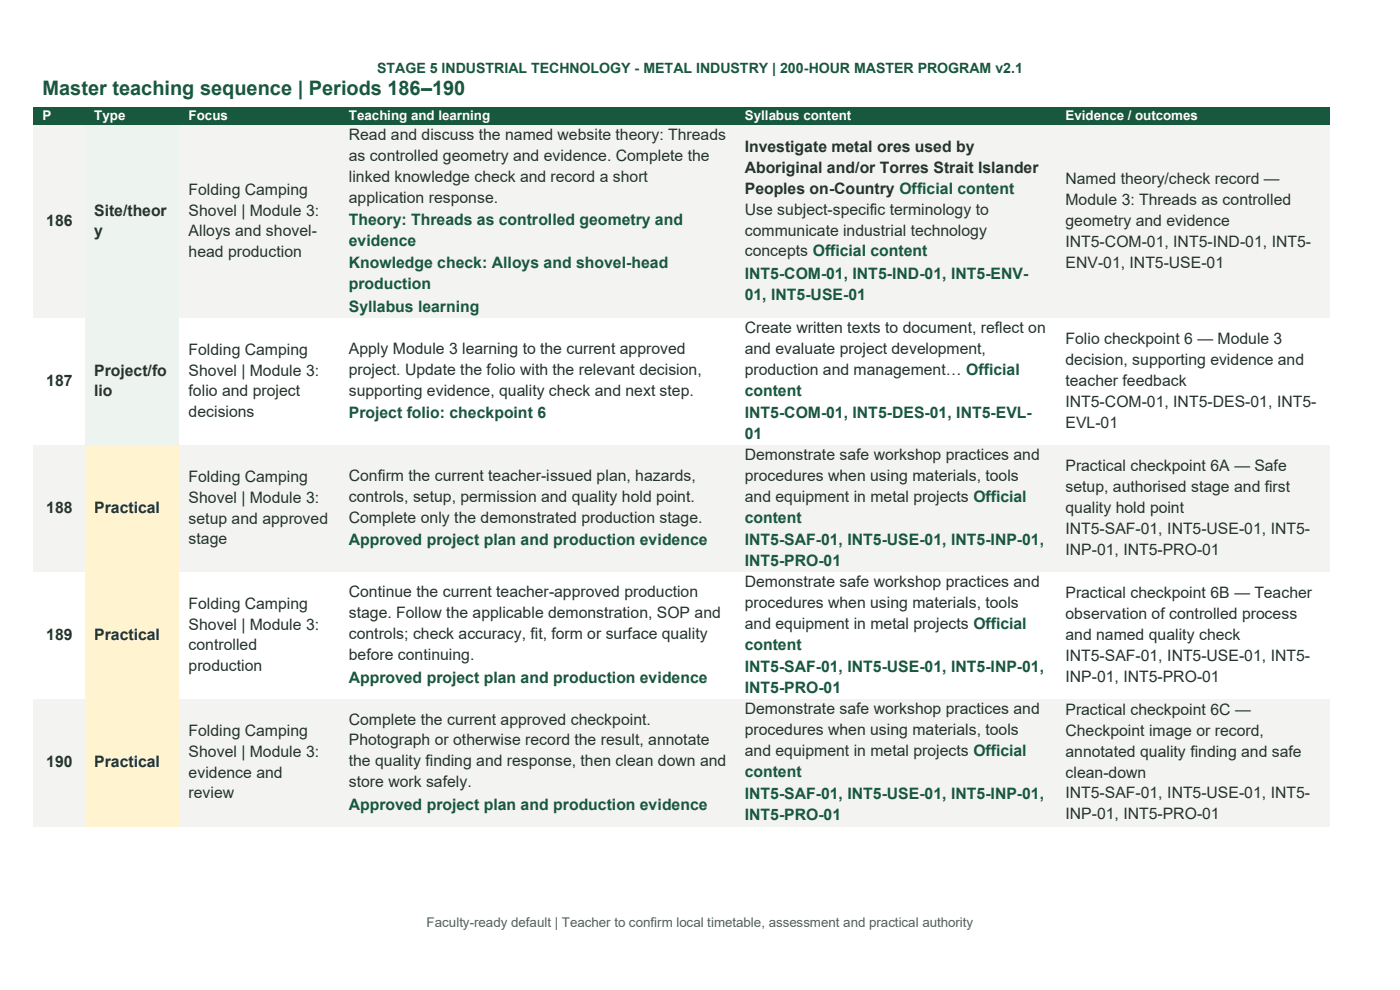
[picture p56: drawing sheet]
<svg xmlns="http://www.w3.org/2000/svg" width="297mm" height="210mm" viewBox="0 0 297 210" stroke-linecap="round" stroke-linejoin="round" font-family="sans-serif">
<defs><g id="words">
<text font-size="4.2" fill="#17583f" x="9" y="20.1">Master teaching sequence | Periods 186–190</text>
<g font-size="3.3" fill="#25342d">
<text x="74" y="29.7">Read and discuss the named website theory: Threads</text>
<text x="74" y="34.1">as controlled geometry and evidence. Complete the</text>
<text x="158" y="32.3">Investigate metal ores used by</text>
<text x="40" y="41.3">Folding Camping</text>
<text x="74" y="38.5">linked knowledge check and record a short</text>
<text x="158" y="36.7">Aboriginal and/or Torres Strait Islander</text>
<text x="158" y="41.1">Peoples on-Country Official content</text>
<text x="226" y="39.1">Named theory/check record —</text>
<text x="9.8" y="47.9">186</text>
<text x="20" y="45.7">Site/theor</text>
<text x="40" y="45.7">Shovel | Module 3:</text>
<text x="74" y="43">application response.</text>
<text x="158" y="45.6">Use subject-specific terminology to</text>
<text x="226" y="43.5">Module 3: Threads as controlled</text>
<text x="226" y="47.9">geometry and evidence</text>
<text x="20" y="50.1">y</text>
<text x="40" y="50.1">Alloys and shovel-</text>
<text x="158" y="50">communicate industrial technology</text>
<text x="226" y="52.4">INT5-COM-01, INT5-IND-01, INT5-</text>
<text x="40" y="54.6">head production</text>
<text x="158" y="54.4">concepts Official content</text>
<text x="226" y="56.8">ENV-01, INT5-USE-01</text>
<text x="158" y="70.6">Create written texts to document, reflect on</text>
<text x="40" y="75.2">Folding Camping</text>
<text x="74" y="75.1">Apply Module 3 learning to the current approved</text>
<text x="158" y="75.1">and evaluate project development,</text>
<text x="226" y="73">Folio checkpoint 6 — Module 3</text>
<text x="226" y="77.4">decision, supporting evidence and</text>
<text x="9.8" y="81.9">187</text>
<text x="20" y="79.7">Project/fo</text>
<text x="40" y="79.7">Shovel | Module 3:</text>
<text x="74" y="79.5">project. Update the folio with the relevant decision,</text>
<text x="74" y="83.9">supporting evidence, quality check and next step.</text>
<text x="158" y="79.5">production and management… Official</text>
<text x="226" y="81.9">teacher feedback</text>
<text x="20" y="84.1">lio</text>
<text x="40" y="84.1">folio and project</text>
<text x="40" y="88.5">decisions</text>
<text x="226" y="86.3">INT5-COM-01, INT5-DES-01, INT5-</text>
<text x="226" y="90.7">EVL-01</text>
<text x="74" y="102">Confirm the current teacher-issued plan, hazards,</text>
<text x="158" y="97.6">Demonstrate safe workshop practices and</text>
<text x="158" y="102">procedures when using materials, tools</text>
<text x="226" y="100">Practical checkpoint 6A — Safe</text>
<text x="40" y="102.2">Folding Camping</text>
<text x="40" y="106.6">Shovel | Module 3:</text>
<text x="74" y="106.4">controls, setup, permission and quality hold point.</text>
<text x="158" y="106.4">and equipment in metal projects Official</text>
<text x="226" y="104.4">setup, authorised stage and first</text>
<text x="9.8" y="108.8">188</text>
<text x="20" y="108.8">Practical</text>
<text x="40" y="111.1">setup and approved</text>
<text x="74" y="110.9">Complete only the demonstrated production stage.</text>
<text x="226" y="108.8">quality hold point</text>
<text x="226" y="113.3">INT5-SAF-01, INT5-USE-01, INT5-</text>
<text x="40" y="115.5">stage</text>
<text x="226" y="117.7">INP-01, INT5-PRO-01</text>
<text x="158" y="124.5">Demonstrate safe workshop practices and</text>
<text x="40" y="129.1">Folding Camping</text>
<text x="74" y="126.7">Continue the current teacher-approved production</text>
<text x="74" y="131.2">stage. Follow the applicable demonstration, SOP and</text>
<text x="158" y="129">procedures when using materials, tools</text>
<text x="226" y="126.9">Practical checkpoint 6B — Teacher</text>
<text x="226" y="131.3">observation of controlled process</text>
<text x="9.8" y="135.8">189</text>
<text x="20" y="135.8">Practical</text>
<text x="40" y="133.6">Shovel | Module 3:</text>
<text x="40" y="138">controlled</text>
<text x="74" y="135.6">controls; check accuracy, fit, form or surface quality</text>
<text x="158" y="133.4">and equipment in metal projects Official</text>
<text x="226" y="135.8">and named quality check</text>
<text x="40" y="142.4">production</text>
<text x="74" y="140">before continuing.</text>
<text x="226" y="140.2">INT5-SAF-01, INT5-USE-01, INT5-</text>
<text x="226" y="144.6">INP-01, INT5-PRO-01</text>
<text x="74" y="153.7">Complete the current approved checkpoint.</text>
<text x="158" y="151.5">Demonstrate safe workshop practices and</text>
<text x="158" y="155.9">procedures when using materials, tools</text>
<text x="226" y="151.7">Practical checkpoint 6C —</text>
<text x="40" y="156.1">Folding Camping</text>
<text x="40" y="160.5">Shovel | Module 3:</text>
<text x="74" y="158.1">Photograph or otherwise record the result, annotate</text>
<text x="158" y="160.4">and equipment in metal projects Official</text>
<text x="226" y="156.1">Checkpoint image or record,</text>
<text x="226" y="160.5">annotated quality finding and safe</text>
<text x="9.8" y="162.7">190</text>
<text x="20" y="162.7">Practical</text>
<text x="40" y="165">evidence and</text>
<text x="74" y="162.6">the quality finding and response, then clean down and</text>
<text x="74" y="167">store work safely.</text>
<text x="226" y="165">clean-down</text>
<text x="40" y="169.4">review</text>
<text x="226" y="169.4">INT5-SAF-01, INT5-USE-01, INT5-</text>
<text x="226" y="173.8">INP-01, INT5-PRO-01</text>
</g>
<g font-size="3.3" fill="#17583f">
<text x="74" y="47.8">Theory: Threads as controlled geometry and</text>
<text x="74" y="52.2">evidence</text>
<text x="74" y="56.9">Knowledge check: Alloys and shovel-head</text>
<text x="158" y="59.2">INT5-COM-01, INT5-IND-01, INT5-ENV-</text>
<text x="74" y="61.4">production</text>
<text x="158" y="63.6">01, INT5-USE-01</text>
<text x="74" y="66.2">Syllabus learning</text>
<text x="158" y="83.9">content</text>
<text x="74" y="88.7">Project folio: checkpoint 6</text>
<text x="158" y="88.7">INT5-COM-01, INT5-DES-01, INT5-EVL-</text>
<text x="158" y="93.2">01</text>
<text x="158" y="110.9">content</text>
<text x="74" y="115.6">Approved project plan and production evidence</text>
<text x="158" y="115.6">INT5-SAF-01, INT5-USE-01, INT5-INP-01,</text>
<text x="158" y="120.1">INT5-PRO-01</text>
<text x="158" y="137.8">content</text>
<text x="158" y="142.6">INT5-SAF-01, INT5-USE-01, INT5-INP-01,</text>
<text x="74" y="144.8">Approved project plan and production evidence</text>
<text x="158" y="147">INT5-PRO-01</text>
<text x="158" y="164.8">content</text>
<text x="74" y="171.8">Approved project plan and production evidence</text>
<text x="158" y="169.5">INT5-SAF-01, INT5-USE-01, INT5-INP-01,</text>
<text x="158" y="174">INT5-PRO-01</text>
</g>
<text font-size="3" fill="#17583f" x="80" y="15.5">STAGE 5 INDUSTRIAL TECHNOLOGY - METAL INDUSTRY | 200-HOUR MASTER PROGRAM v2.1</text>
<g font-size="2.8" fill="#fff">
<text x="9" y="25.5">P</text>
<text x="20" y="25.5">Type</text>
<text x="40" y="25.5">Focus</text>
<text x="74" y="25.5">Teaching and learning</text>
<text x="158" y="25.5">Syllabus content</text>
<text x="226" y="25.5">Evidence / outcomes</text>
</g>
<text font-size="2.8" fill="#51645b" x="90.5" y="196.8">Faculty-ready default | Teacher to confirm local timetable, assessment and practical authority</text>
</g></defs>
<g fill="#17583f">
<path d="M7.1 22.8h11v3.8h-11z" fill-rule="evenodd"/>
<path d="M9 22.8h7.2v3.8h-7.2z" fill-rule="evenodd"/>
<path d="M18.1 22.8h20v3.8h-20z" fill-rule="evenodd"/>
<path d="M20 22.8h16.2v3.8h-16.2z" fill-rule="evenodd"/>
<path d="M38.1 22.8h34v3.8h-34z" fill-rule="evenodd"/>
<path d="M40 22.8h30.2v3.8h-30.2z" fill-rule="evenodd"/>
<path d="M72.1 22.8h84v3.8h-84z" fill-rule="evenodd"/>
<path d="M74 22.8h80.2v3.8h-80.2z" fill-rule="evenodd"/>
<path d="M156.1 22.8h68v3.8h-68z" fill-rule="evenodd"/>
<path d="M158 22.8h64.2v3.8h-64.2z" fill-rule="evenodd"/>
<path d="M224.1 22.8h58v3.8h-58z" fill-rule="evenodd"/>
<path d="M226 22.8h54.2v3.8h-54.2z" fill-rule="evenodd"/>
</g>
<g fill="#f3f4f2">
<path d="M7.1 26.6h11v40.9h-11z" fill-rule="evenodd"/>
<path d="M9 44.8h7.2v4.4h-7.2z" fill-rule="evenodd"/>
</g>
<g fill="#edf4ef">
<path d="M18.1 26.6h20v40.9h-20z" fill-rule="evenodd"/>
<path d="M20 42.6h16.2v4.4h-16.2z" fill-rule="evenodd"/>
<path d="M20 47h16.2v4.4h-16.2z" fill-rule="evenodd"/>
</g>
<g fill="#f3f4f2">
<path d="M38.1 26.6h34v40.9h-34z" fill-rule="evenodd"/>
<path d="M40 38.1h30.2v4.5h-30.2z" fill-rule="evenodd"/>
<path d="M40 42.6h30.2v4.4h-30.2z" fill-rule="evenodd"/>
<path d="M40 47h30.2v4.4h-30.2z" fill-rule="evenodd"/>
<path d="M40 51.4h30.2v4.5h-30.2z" fill-rule="evenodd"/>
<path d="M72.1 26.6h84v40.9h-84z" fill-rule="evenodd"/>
<path d="M74 26.6h80.2v4.4h-80.2z" fill-rule="evenodd"/>
<path d="M74 31h80.2v4.4h-80.2z" fill-rule="evenodd"/>
<path d="M74 35.4h80.2v4.4h-80.2z" fill-rule="evenodd"/>
<path d="M74 39.8h80.2v4.5h-80.2z" fill-rule="evenodd"/>
<path d="M74 44.3h80.2v4.8h-80.2z" fill-rule="evenodd"/>
<path d="M74 49.1h80.2v4.4h-80.2z" fill-rule="evenodd"/>
<path d="M74 53.5h80.2v4.8h-80.2z" fill-rule="evenodd"/>
<path d="M74 58.3h80.2v4.4h-80.2z" fill-rule="evenodd"/>
<path d="M74 62.7h80.2v4.8h-80.2z" fill-rule="evenodd"/>
<path d="M156.1 26.6h68v40.9h-68z" fill-rule="evenodd"/>
<path d="M158 29.1h64.2v4.4h-64.2z" fill-rule="evenodd"/>
<path d="M158 33.5h64.2v4.5h-64.2z" fill-rule="evenodd"/>
<path d="M158 38h64.2v4.4h-64.2z" fill-rule="evenodd"/>
<path d="M158 42.4h64.2v4.4h-64.2z" fill-rule="evenodd"/>
<path d="M158 46.8h64.2v4.5h-64.2z" fill-rule="evenodd"/>
<path d="M158 51.3h64.2v4.4h-64.2z" fill-rule="evenodd"/>
<path d="M158 55.7h64.2v4.8h-64.2z" fill-rule="evenodd"/>
<path d="M158 60.5h64.2v4.4h-64.2z" fill-rule="evenodd"/>
<path d="M224.1 26.6h58v40.9h-58z" fill-rule="evenodd"/>
<path d="M226 35.9h54.2v4.5h-54.2z" fill-rule="evenodd"/>
<path d="M226 40.4h54.2v4.4h-54.2z" fill-rule="evenodd"/>
<path d="M226 44.8h54.2v4.4h-54.2z" fill-rule="evenodd"/>
<path d="M226 49.2h54.2v4.4h-54.2z" fill-rule="evenodd"/>
<path d="M226 53.6h54.2v4.5h-54.2z" fill-rule="evenodd"/>
</g>
<g fill="#fff">
<path d="M7.1 67.5h11v27h-11z" fill-rule="evenodd"/>
<path d="M9 78.8h7.2v4.4h-7.2z" fill-rule="evenodd"/>
</g>
<g fill="#edf4ef">
<path d="M18.1 67.5h20v27h-20z" fill-rule="evenodd"/>
<path d="M20 76.6h16.2v4.4h-16.2z" fill-rule="evenodd"/>
<path d="M20 81h16.2v4.4h-16.2z" fill-rule="evenodd"/>
</g>
<g fill="#fff">
<path d="M38.1 67.5h34v27h-34z" fill-rule="evenodd"/>
<path d="M40 72.1h30.2v4.5h-30.2z" fill-rule="evenodd"/>
<path d="M40 76.6h30.2v4.4h-30.2z" fill-rule="evenodd"/>
<path d="M40 81h30.2v4.4h-30.2z" fill-rule="evenodd"/>
<path d="M40 85.4h30.2v4.4h-30.2z" fill-rule="evenodd"/>
<path d="M72.1 67.5h84v27h-84z" fill-rule="evenodd"/>
<path d="M74 71.9h80.2v4.4h-80.2z" fill-rule="evenodd"/>
<path d="M74 76.3h80.2v4.5h-80.2z" fill-rule="evenodd"/>
<path d="M74 80.8h80.2v4.4h-80.2z" fill-rule="evenodd"/>
<path d="M74 85.2h80.2v4.8h-80.2z" fill-rule="evenodd"/>
<path d="M156.1 67.5h68v27h-68z" fill-rule="evenodd"/>
<path d="M158 67.5h64.2v4.4h-64.2z" fill-rule="evenodd"/>
<path d="M158 71.9h64.2v4.4h-64.2z" fill-rule="evenodd"/>
<path d="M158 76.3h64.2v4.5h-64.2z" fill-rule="evenodd"/>
<path d="M158 80.8h64.2v4.4h-64.2z" fill-rule="evenodd"/>
<path d="M158 85.2h64.2v4.8h-64.2z" fill-rule="evenodd"/>
<path d="M158 90h64.2v4.5h-64.2z" fill-rule="evenodd"/>
<path d="M224.1 67.5h58v27h-58z" fill-rule="evenodd"/>
<path d="M226 69.9h54.2v4.4h-54.2z" fill-rule="evenodd"/>
<path d="M226 74.3h54.2v4.5h-54.2z" fill-rule="evenodd"/>
<path d="M226 78.8h54.2v4.4h-54.2z" fill-rule="evenodd"/>
<path d="M226 83.2h54.2v4.4h-54.2z" fill-rule="evenodd"/>
<path d="M226 87.6h54.2v4.5h-54.2z" fill-rule="evenodd"/>
</g>
<g fill="#f3f4f2">
<path d="M7.1 94.5h11v26.9h-11z" fill-rule="evenodd"/>
<path d="M9 105.7h7.2v4.4h-7.2z" fill-rule="evenodd"/>
</g>
<g fill="#fff4cf">
<path d="M18.1 94.5h20v26.9h-20z" fill-rule="evenodd"/>
<path d="M20 105.7h16.2v4.4h-16.2z" fill-rule="evenodd"/>
</g>
<g fill="#f3f4f2">
<path d="M38.1 94.5h34v26.9h-34z" fill-rule="evenodd"/>
<path d="M40 99h30.2v4.5h-30.2z" fill-rule="evenodd"/>
<path d="M40 103.5h30.2v4.4h-30.2z" fill-rule="evenodd"/>
<path d="M40 107.9h30.2v4.4h-30.2z" fill-rule="evenodd"/>
<path d="M40 112.3h30.2v4.5h-30.2z" fill-rule="evenodd"/>
<path d="M72.1 94.5h84v26.9h-84z" fill-rule="evenodd"/>
<path d="M74 98.9h80.2v4.4h-80.2z" fill-rule="evenodd"/>
<path d="M74 103.3h80.2v4.5h-80.2z" fill-rule="evenodd"/>
<path d="M74 107.8h80.2v4.4h-80.2z" fill-rule="evenodd"/>
<path d="M74 112.2h80.2v4.7h-80.2z" fill-rule="evenodd"/>
<path d="M156.1 94.5h68v26.9h-68z" fill-rule="evenodd"/>
<path d="M158 94.5h64.2v4.4h-64.2z" fill-rule="evenodd"/>
<path d="M158 98.9h64.2v4.4h-64.2z" fill-rule="evenodd"/>
<path d="M158 103.3h64.2v4.5h-64.2z" fill-rule="evenodd"/>
<path d="M158 107.8h64.2v4.4h-64.2z" fill-rule="evenodd"/>
<path d="M158 112.2h64.2v4.7h-64.2z" fill-rule="evenodd"/>
<path d="M158 116.9h64.2v4.5h-64.2z" fill-rule="evenodd"/>
<path d="M224.1 94.5h58v26.9h-58z" fill-rule="evenodd"/>
<path d="M226 96.8h54.2v4.5h-54.2z" fill-rule="evenodd"/>
<path d="M226 101.3h54.2v4.4h-54.2z" fill-rule="evenodd"/>
<path d="M226 105.7h54.2v4.4h-54.2z" fill-rule="evenodd"/>
<path d="M226 110.1h54.2v4.5h-54.2z" fill-rule="evenodd"/>
<path d="M226 114.6h54.2v4.4h-54.2z" fill-rule="evenodd"/>
</g>
<g fill="#fff">
<path d="M7.1 121.4h11v26.9h-11z" fill-rule="evenodd"/>
<path d="M9 132.7h7.2v4.4h-7.2z" fill-rule="evenodd"/>
</g>
<g fill="#fff4cf">
<path d="M18.1 121.4h20v26.9h-20z" fill-rule="evenodd"/>
<path d="M20 132.7h16.2v4.4h-16.2z" fill-rule="evenodd"/>
</g>
<g fill="#fff">
<path d="M38.1 121.4h34v26.9h-34z" fill-rule="evenodd"/>
<path d="M40 126h30.2v4.5h-30.2z" fill-rule="evenodd"/>
<path d="M40 130.5h30.2v4.4h-30.2z" fill-rule="evenodd"/>
<path d="M40 134.9h30.2v4.4h-30.2z" fill-rule="evenodd"/>
<path d="M40 139.3h30.2v4.4h-30.2z" fill-rule="evenodd"/>
<path d="M72.1 121.4h84v26.9h-84z" fill-rule="evenodd"/>
<path d="M74 123.6h80.2v4.4h-80.2z" fill-rule="evenodd"/>
<path d="M74 128h80.2v4.5h-80.2z" fill-rule="evenodd"/>
<path d="M74 132.5h80.2v4.4h-80.2z" fill-rule="evenodd"/>
<path d="M74 136.9h80.2v4.4h-80.2z" fill-rule="evenodd"/>
<path d="M74 141.3h80.2v4.8h-80.2z" fill-rule="evenodd"/>
<path d="M156.1 121.4h68v26.9h-68z" fill-rule="evenodd"/>
<path d="M158 121.4h64.2v4.4h-64.2z" fill-rule="evenodd"/>
<path d="M158 125.8h64.2v4.4h-64.2z" fill-rule="evenodd"/>
<path d="M158 130.2h64.2v4.5h-64.2z" fill-rule="evenodd"/>
<path d="M158 134.7h64.2v4.4h-64.2z" fill-rule="evenodd"/>
<path d="M158 139.1h64.2v4.8h-64.2z" fill-rule="evenodd"/>
<path d="M158 143.9h64.2v4.4h-64.2z" fill-rule="evenodd"/>
<path d="M224.1 121.4h58v26.9h-58z" fill-rule="evenodd"/>
<path d="M226 123.8h54.2v4.4h-54.2z" fill-rule="evenodd"/>
<path d="M226 128.2h54.2v4.5h-54.2z" fill-rule="evenodd"/>
<path d="M226 132.7h54.2v4.4h-54.2z" fill-rule="evenodd"/>
<path d="M226 137.1h54.2v4.4h-54.2z" fill-rule="evenodd"/>
<path d="M226 141.5h54.2v4.4h-54.2z" fill-rule="evenodd"/>
</g>
<g fill="#f3f4f2">
<path d="M7.1 148.3h11v27h-11z" fill-rule="evenodd"/>
<path d="M9 159.6h7.2v4.4h-7.2z" fill-rule="evenodd"/>
</g>
<g fill="#fff4cf">
<path d="M18.1 148.3h20v27h-20z" fill-rule="evenodd"/>
<path d="M20 159.6h16.2v4.4h-16.2z" fill-rule="evenodd"/>
</g>
<g fill="#f3f4f2">
<path d="M38.1 148.3h34v27h-34z" fill-rule="evenodd"/>
<path d="M40 152.9h30.2v4.5h-30.2z" fill-rule="evenodd"/>
<path d="M40 157.4h30.2v4.4h-30.2z" fill-rule="evenodd"/>
<path d="M40 161.8h30.2v4.4h-30.2z" fill-rule="evenodd"/>
<path d="M40 166.2h30.2v4.5h-30.2z" fill-rule="evenodd"/>
<path d="M72.1 148.3h84v27h-84z" fill-rule="evenodd"/>
<path d="M74 150.6h80.2v4.4h-80.2z" fill-rule="evenodd"/>
<path d="M74 155h80.2v4.4h-80.2z" fill-rule="evenodd"/>
<path d="M74 159.4h80.2v4.5h-80.2z" fill-rule="evenodd"/>
<path d="M74 163.9h80.2v4.4h-80.2z" fill-rule="evenodd"/>
<path d="M74 168.3h80.2v4.8h-80.2z" fill-rule="evenodd"/>
<path d="M156.1 148.3h68v27h-68z" fill-rule="evenodd"/>
<path d="M158 148.3h64.2v4.5h-64.2z" fill-rule="evenodd"/>
<path d="M158 152.8h64.2v4.4h-64.2z" fill-rule="evenodd"/>
<path d="M158 157.2h64.2v4.5h-64.2z" fill-rule="evenodd"/>
<path d="M158 161.7h64.2v4.4h-64.2z" fill-rule="evenodd"/>
<path d="M158 166.1h64.2v4.8h-64.2z" fill-rule="evenodd"/>
<path d="M158 170.8h64.2v4.5h-64.2z" fill-rule="evenodd"/>
<path d="M224.1 148.3h58v27h-58z" fill-rule="evenodd"/>
<path d="M226 148.5h54.2v4.4h-54.2z" fill-rule="evenodd"/>
<path d="M226 152.9h54.2v4.5h-54.2z" fill-rule="evenodd"/>
<path d="M226 157.4h54.2v4.4h-54.2z" fill-rule="evenodd"/>
<path d="M226 161.8h54.2v4.4h-54.2z" fill-rule="evenodd"/>
<path d="M226 166.2h54.2v4.5h-54.2z" fill-rule="evenodd"/>
<path d="M226 170.7h54.2v4.4h-54.2z" fill-rule="evenodd"/>
</g>
<use href="#words"/>
</svg>
